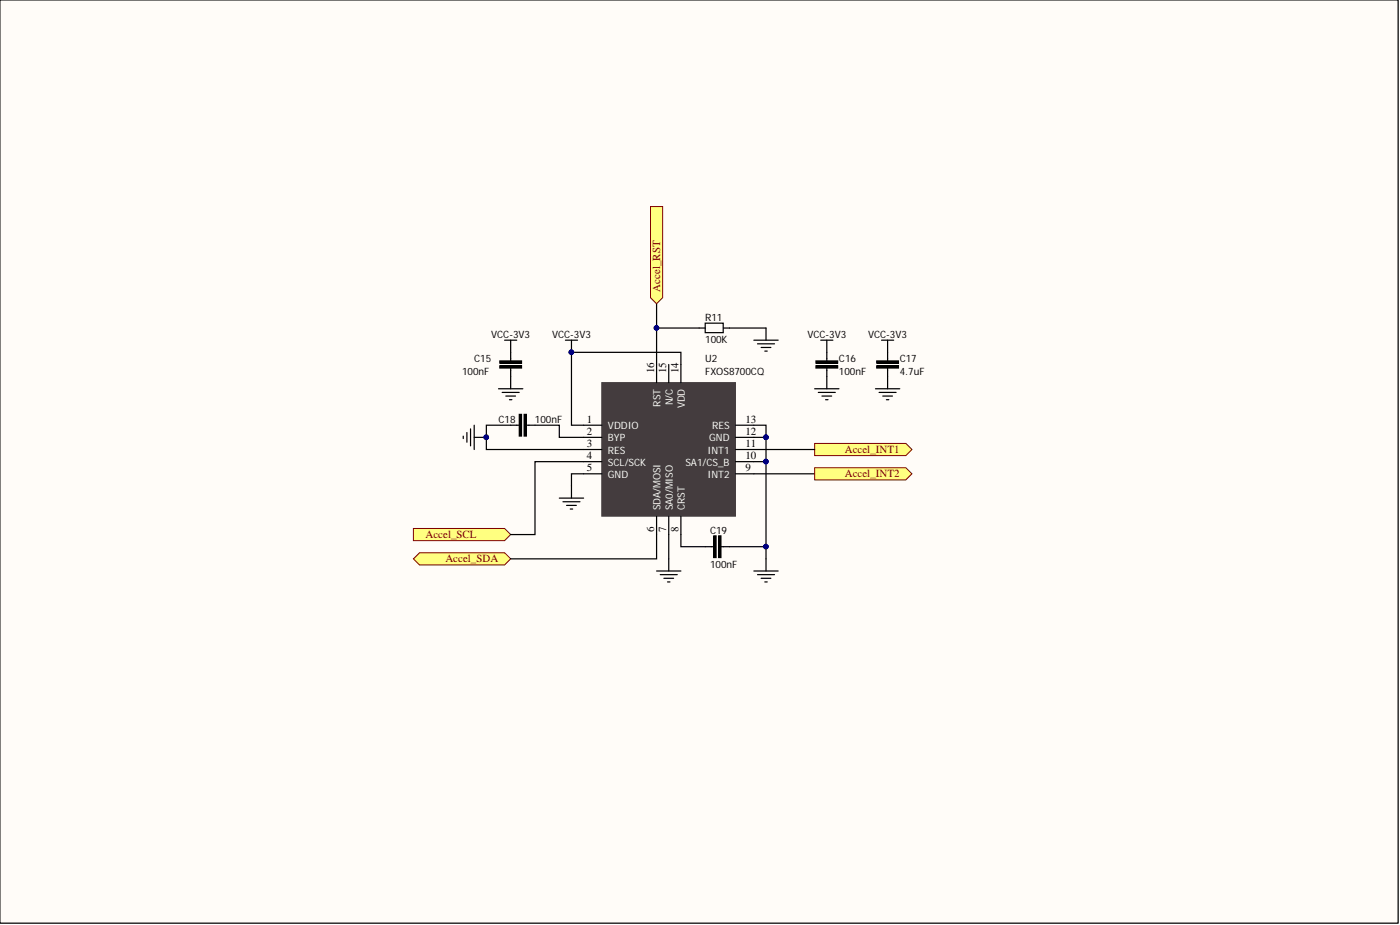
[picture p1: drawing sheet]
<svg xmlns="http://www.w3.org/2000/svg" width="292mm" height="193mm" viewBox="0 0 292 193" stroke-linecap="round" stroke-linejoin="round" font-family="sans-serif">
<defs><g id="words">
<g font-size="2.3" fill="#800000">
<text x="137.8" y="60.8" transform="rotate(-90 137.8 60.8)">Accel_RST</text>
<text x="176.3" y="94.5">Accel_INT1</text>
<text x="176.3" y="99.6">Accel_INT2</text>
<text x="88.8" y="112.3">Accel_SCL</text>
<text x="92.9" y="117.3">Accel_SDA</text>
</g>
<g font-size="2.3">
<text x="136.5" y="77.8" transform="rotate(-90 136.5 77.8)">16</text>
<text x="139" y="77.8" transform="rotate(-90 139 77.8)">15</text>
<text x="141.6" y="77.8" transform="rotate(-90 141.6 77.8)">14</text>
<text x="122.4" y="88.2">1</text>
<text x="155.5" y="88.2">13</text>
<text x="122.4" y="93.3">3</text>
<text x="122.4" y="95.8">4</text>
<text x="122.4" y="90.7">2</text>
<text x="155.5" y="95.8">10</text>
<text x="155.5" y="93.3">11</text>
<text x="155.5" y="90.7">12</text>
<text x="122.4" y="98.3">5</text>
<text x="155.5" y="98.3">9</text>
<text x="136.5" y="110.9" transform="rotate(-90 136.5 110.9)">6</text>
<text x="139" y="110.9" transform="rotate(-90 139 110.9)">7</text>
<text x="141.6" y="110.9" transform="rotate(-90 141.6 110.9)">8</text>
</g>
<g font-size="2.1">
<text x="102.5" y="70.5">VCC-3V3</text>
<text x="115.2" y="70.5">VCC-3V3</text>
<text x="147.1" y="67">R11</text>
<text x="147.1" y="71.6">100K</text>
<text x="168.4" y="70.5">VCC-3V3</text>
<text x="181.1" y="70.5">VCC-3V3</text>
<text x="98.9" y="75.6">C15</text>
<text x="147.1" y="75.6">U2</text>
<text x="175" y="75.6">C16</text>
<text x="187.7" y="75.6">C17</text>
<text x="96.4" y="78.1">100nF</text>
<text x="147.1" y="78.1">FXOS8700CQ</text>
<text x="175" y="78.1">100nF</text>
<text x="187.7" y="78.1">4.7uF</text>
<text x="104" y="88.3">C18</text>
<text x="111.6" y="88.3">100nF</text>
<text x="148.2" y="111.3">C19</text>
<text x="148.2" y="118.4">100nF</text>
</g>
<g font-size="2.1" fill="#fff">
<text x="126.8" y="89.6">VDDIO</text>
<text x="137.8" y="84.8" transform="rotate(-90 137.8 84.8)">RST</text>
<text x="140.4" y="84.6" transform="rotate(-90 140.4 84.6)">N/C</text>
<text x="142.9" y="85.2" transform="rotate(-90 142.9 85.2)">VDD</text>
<text x="148.6" y="89.6">RES</text>
<text x="126.8" y="94.6">RES</text>
<text x="126.8" y="92.1">BYP</text>
<text x="147.6" y="94.6">INT1</text>
<text x="148" y="92.1">GND</text>
<text x="126.8" y="97.2">SCL/SCK</text>
<text x="126.8" y="99.7">GND</text>
<text x="143" y="97.2">SA1/CS_B</text>
<text x="147.6" y="99.7">INT2</text>
<text x="137.8" y="106.4" transform="rotate(-90 137.8 106.4)">SDA/MOSI</text>
<text x="140.4" y="106.4" transform="rotate(-90 140.4 106.4)">SA0/MISO</text>
<text x="142.9" y="106.4" transform="rotate(-90 142.9 106.4)">CRST</text>
</g>
</g></defs>
<path d="M0 0h291.7v192.6h-291.7z" fill="#fffcf8" stroke="#000" stroke-width=".21"/>
<path d="M125.6 79.8h27.8v27.9h-27.8z" fill="#443c3e" stroke="#443c3e" stroke-width=".25"/>
<g fill="none" stroke="#000" stroke-width=".25">
<path d="M105.3 71h2.5M106.5 71v4.3M106.5 76.8v4.3M118 71h2.5M119.2 71v2.5M137 63.4v16.4M139.5 76v3.8M142.1 79.8v-6.3h-22.9v15.2h6.4M171.2 71h2.6M172.5 71v4.3M172.5 76.8v4.3M183.9 71h2.6"/>
<path d="M185.2 71v4.3M185.2 76.8v4.3M96.7 91v.5M97.4 90.2v2.1M98.2 89.5v3.5M98.9 91.2h2.6M98.9 88.7v5.1M104 81.1h5.1M104.8 81.9h3.5M105.5 82.6h2.1M106.3 83.4h.5M108.3 88.7h-6.8v5.1h24.1"/>
<path d="M109.8 88.7h6.9v2.5h8.9M121.8 96.3h3.8M125.6 98.8h-6.4v5.1M153.5 88.7h3.8M153.5 93.8h3.8M153.5 96.3h3.8M153.5 98.8h16.5M153.5 91.2h6.3M170 81.1h5M170.7 81.9h3.6M171.5 82.6h2M172.3 83.4h.5"/>
<path d="M182.7 81.1h5M183.4 81.9h3.6M184.2 82.6h2M184.9 83.4h.5M116.7 103.9h5.1M117.5 104.7h3.5M118.2 105.4h2M119 106.2h.5M137 107.7v3.8M139.5 107.7v8.9M142.1 107.7v6.4h6.8M150.4 114.1h9.4"/>
<path d="M157.3 119.1h5.1M158 119.9h3.6M159.8 116.6v2.5M158.8 120.6h2M159.6 121.4h.5"/>
</g>
<g fill="#000">
<path d="M104.3 75.3h4.5v.5h-4.5z" fill-rule="evenodd"/>
<path d="M104.3 76.3h4.5v.5h-4.5z" fill-rule="evenodd"/>
<path d="M170.2 75.3h4.6v.5h-4.6z" fill-rule="evenodd"/>
<path d="M170.2 76.3h4.6v.5h-4.6z" fill-rule="evenodd"/>
<path d="M182.9 75.3h4.6v.5h-4.6z" fill-rule="evenodd"/>
<path d="M182.9 76.3h4.6v.5h-4.6z" fill-rule="evenodd"/>
<path d="M108.3 86.4h.5v4.6h-.5z" fill-rule="evenodd"/>
<path d="M109.3 86.4h.5v4.6h-.5z" fill-rule="evenodd"/>
<path d="M148.9 111.8h.5v4.5h-.5z" fill-rule="evenodd"/>
<path d="M149.9 111.8h.5v4.5h-.5z" fill-rule="evenodd"/>
</g>
<path d="M104.3 75.3h4.5v.5h-4.5zM104.3 76.3h4.5v.5h-4.5zM170.2 75.3h4.6v.5h-4.6zM170.2 76.3h4.6v.5h-4.6zM182.9 75.3h4.6v.5h-4.6zM182.9 76.3h4.6v.5h-4.6zM108.3 86.4h.5v4.6h-.5zM109.3 86.4h.5v4.6h-.5zM148.9 111.8h.5v4.5h-.5zM149.9 111.8h.5v4.5h-.5z" fill="none" stroke="#000" stroke-width=".21"/>
<g fill="#000080" stroke="#000080" stroke-width=".21">
<circle cx="159.8" cy="91.2" r=".48"/>
<circle cx="159.8" cy="114" r=".48"/>
<circle cx="119.2" cy="73.5" r=".48"/>
<circle cx="101.4" cy="91.2" r=".48"/>
<circle cx="137" cy="68.4" r=".48"/>
</g>
<g fill="#ffff80" stroke="#800000" stroke-width=".21">
<path d="M86.3 116.6l1.2-1.3h17.8l1.2 1.3-1.2 1.3h-17.8z" fill-rule="evenodd"/>
<path d="M86.3 110.2h19l1.2 1.3-1.2 1.3h-19z" fill-rule="evenodd"/>
</g>
<path d="M121.8 96.3h-10.2v15.2h-5.1M137 111.5v5.1h-30.5M137 119.1h5.1M137.8 119.9h3.5M139.5 116.6v2.5M138.5 120.6h2M139.3 121.4h.5" fill="none" stroke="#000" stroke-width=".25"/>
<path d="M170 92.5h19l1.3 1.3-1.3 1.2h-19z" fill-rule="evenodd" fill="#ffff80" stroke="#800000" stroke-width=".21"/>
<path d="M157.3 93.8h12.7" fill="none" stroke="#000" stroke-width=".25"/>
<g fill="#ffff80" stroke="#800000" stroke-width=".21">
<path d="M170 97.6h19l1.3 1.2-1.3 1.3h-19z" fill-rule="evenodd"/>
<path d="M135.7 43.1h2.6v19l-1.3 1.3-1.3-1.3z" fill-rule="evenodd"/>
</g>
<path d="M137 68.4h10.1M147.1 67.4h3.8v2h-3.8zM150.9 68.4h8.9v2.6M157.3 71h5.1M158 71.7h3.6M158.8 72.5h2M159.6 73.2h.5M157.3 88.7h2.5v27.9M157.3 96.3h2.5" fill="none" stroke="#000" stroke-width=".25"/>
<g fill="#000080" stroke="#000080" stroke-width=".21">
<circle cx="159.8" cy="91.2" r=".48"/>
<circle cx="159.8" cy="96.3" r=".48"/>
<circle cx="159.8" cy="114" r=".48"/>
<circle cx="137" cy="68.4" r=".48"/>
</g>
<use href="#words"/>
</svg>
